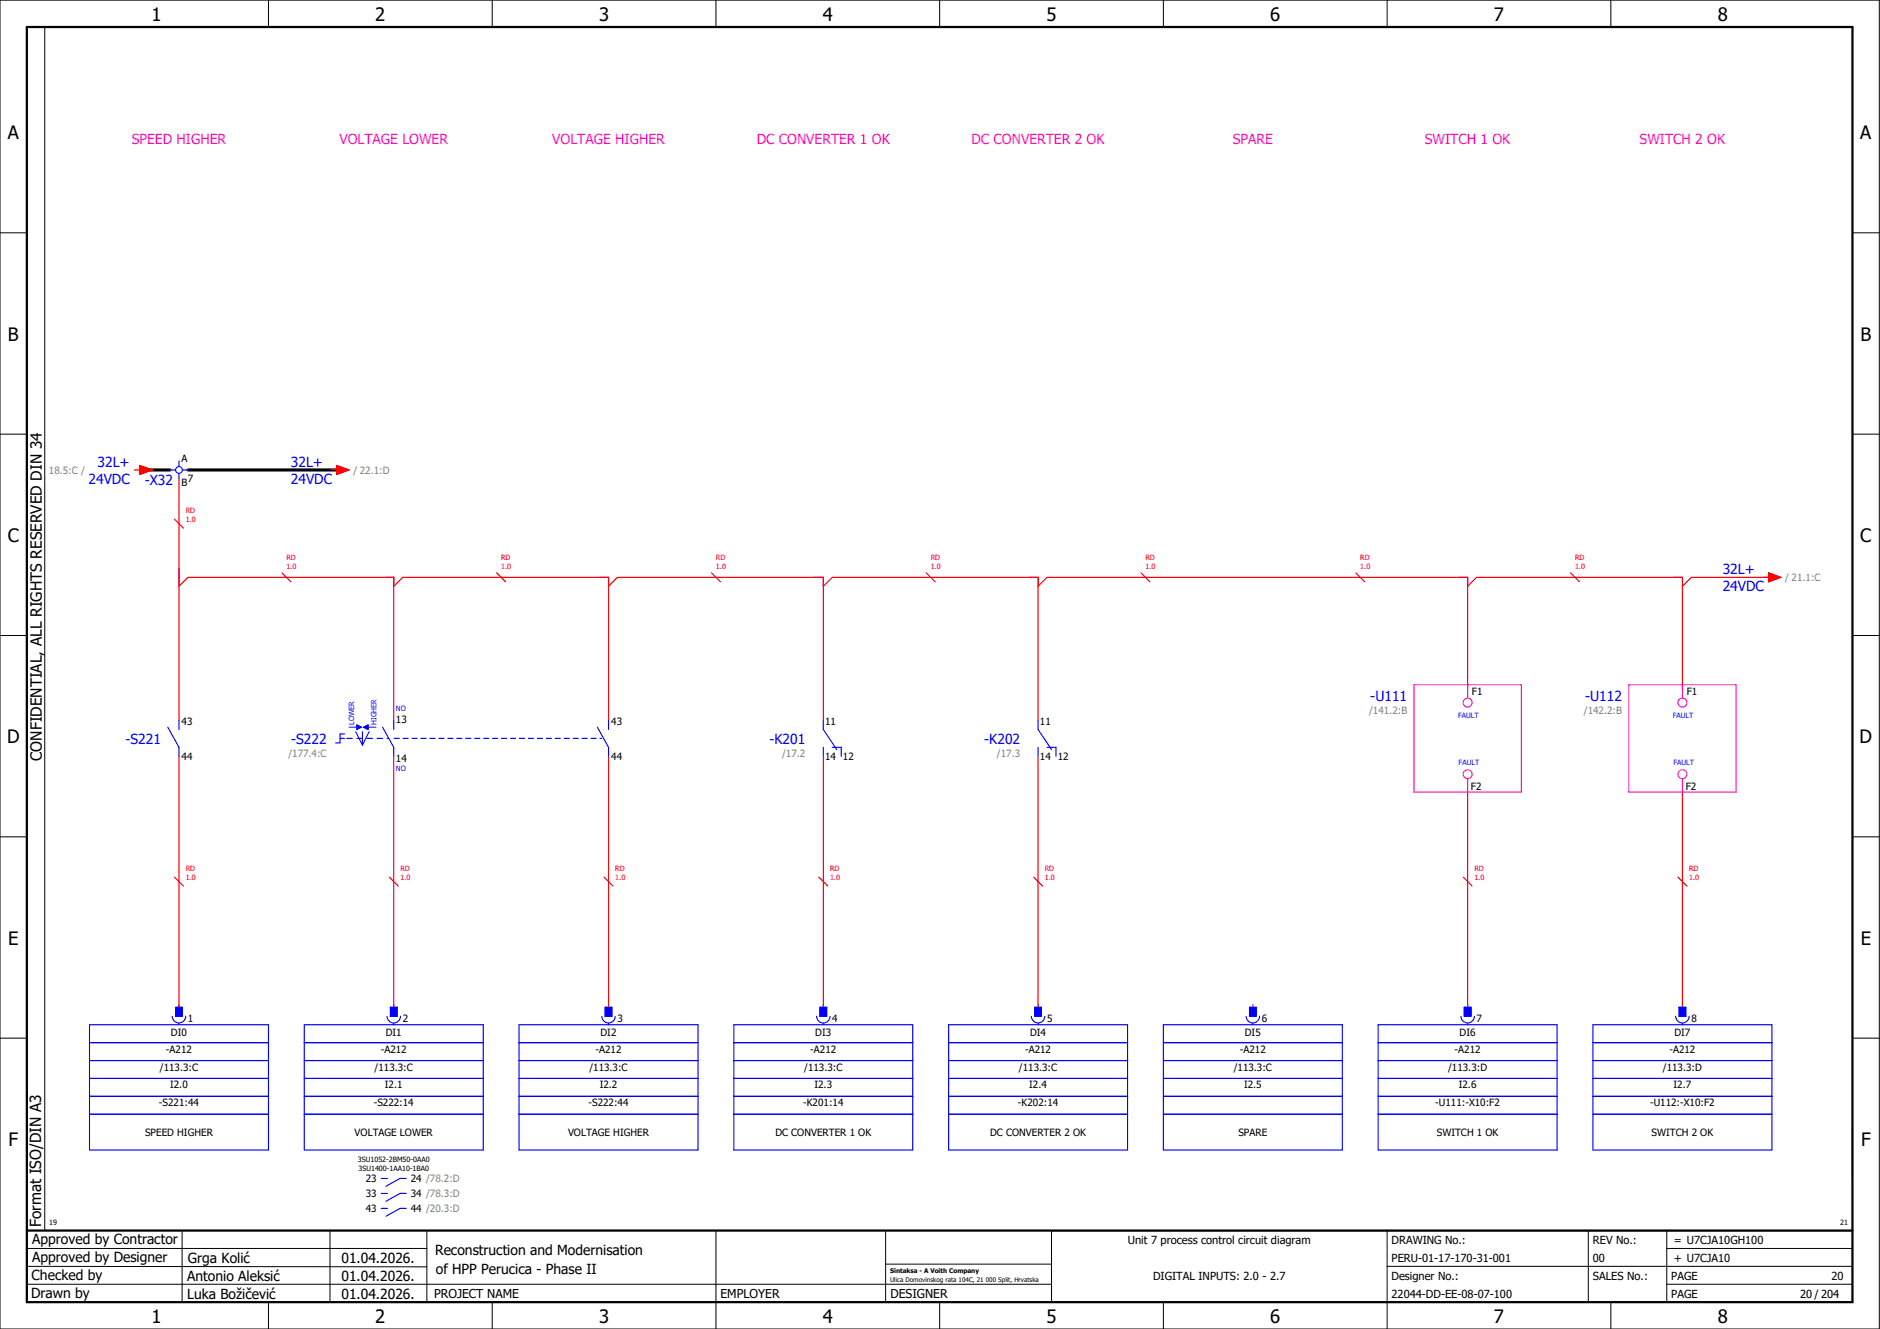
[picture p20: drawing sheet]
<svg xmlns="http://www.w3.org/2000/svg" width="420mm" height="297mm" viewBox="0 0 420 297" stroke-linecap="round" stroke-linejoin="round" font-family="sans-serif">
<defs><g id="words">
<g font-size="4.1">
<text x="33.9" y="4.7">1</text>
<text x="83.9" y="4.7">2</text>
<text x="133.9" y="4.7">3</text>
<text x="183.9" y="4.7">4</text>
<text x="233.9" y="4.7">5</text>
<text x="283.9" y="4.7">6</text>
<text x="333.9" y="4.7">7</text>
<text x="383.9" y="4.7">8</text>
<text x="1.8" y="31.2">A</text>
<text x="415.8" y="31.2">A</text>
<text x="1.8" y="76.2">B</text>
<text x="415.8" y="76.2">B</text>
<text x="1.8" y="121.2">C</text>
<text x="415.8" y="121.2">C</text>
<text x="1.6" y="166.2">D</text>
<text x="415.6" y="166.2">D</text>
<text x="1.8" y="211.2">E</text>
<text x="415.8" y="211.2">E</text>
<text x="1.9" y="256.2">F</text>
<text x="415.9" y="256.2">F</text>
<text x="33.9" y="295.7">1</text>
<text x="83.9" y="295.7">2</text>
<text x="133.9" y="295.7">3</text>
<text x="183.9" y="295.7">4</text>
<text x="233.9" y="295.7">5</text>
<text x="283.9" y="295.7">6</text>
<text x="333.9" y="295.7">7</text>
<text x="383.9" y="295.7">8</text>
</g>
<g font-size="3.4">
<text x="9.4" y="170" transform="rotate(-90 9.4 170)">CONFIDENTIAL, ALL RIGHTS RESERVED DIN 34</text>
<text x="9.2" y="274.3" transform="rotate(-90 9.2 274.3)">Format ISO/DIN A3</text>
</g>
<g font-size="3.1" fill="#f0f">
<text x="29.5" y="32.1">SPEED HIGHER</text>
<text x="75.9" y="32.1">VOLTAGE LOWER</text>
<text x="123.4" y="32.1">VOLTAGE HIGHER</text>
<text x="169.1" y="32.1">DC CONVERTER 1 OK</text>
<text x="217.1" y="32.1">DC CONVERTER 2 OK</text>
<text x="275.5" y="32.1">SPARE</text>
<text x="318.4" y="32.1">SWITCH 1 OK</text>
<text x="366.4" y="32.1">SWITCH 2 OK</text>
</g>
<g font-size="3.1" fill="#00f">
<text x="21.8" y="104.4">32L+</text>
<text x="65" y="104.4">32L+</text>
<text x="19.8" y="108.1">24VDC</text>
<text x="32.3" y="108.3">-X32</text>
<text x="65" y="108.1">24VDC</text>
<text x="385" y="128.4">32L+</text>
<text x="385" y="132.1">24VDC</text>
<text x="306.2" y="156.6">-U111</text>
<text x="354.2" y="156.6">-U112</text>
<text x="28.1" y="166.3">-S221</text>
<text x="65.1" y="166.3">-S222</text>
<text x="172" y="166.3">-K201</text>
<text x="220" y="166.3">-K202</text>
</g>
<g font-size="3.1">
<text x="7.2" y="278.1">Approved by Contractor</text>
<text x="97.2" y="280.5">Reconstruction and Modernisation</text>
<text x="7.1" y="286.1">Checked by</text>
<text x="7.2" y="282.1">Approved by Designer</text>
<text x="41.8" y="286.2">Antonio Aleksić</text>
<text x="42" y="282.3">Grga Kolić</text>
<text x="76.3" y="282.3">01.04.2026.</text>
<text x="76.3" y="286.3">01.04.2026.</text>
<text x="97.4" y="284.8">of HPP Perucica - Phase II</text>
<text x="6.9" y="290">Drawn by</text>
<text x="41.8" y="290.3">Luka Božičević</text>
<text x="76.3" y="290.3">01.04.2026.</text>
</g>
<g font-size="2.7">
<text x="97" y="290.1">PROJECT NAME</text>
<text x="161" y="290.1">EMPLOYER</text>
<text x="199" y="290.1">DESIGNER</text>
</g>
<g font-size="2.5">
<text x="252" y="278">Unit 7 process control circuit diagram</text>
<text x="311" y="278">DRAWING No.:</text>
<text x="356" y="278">REV No.:</text>
<text x="374.1" y="278">= U7CJA10GH100</text>
<text x="257.7" y="286">DIGITAL INPUTS: 2.0 - 2.7</text>
<text x="311" y="286">Designer No.:</text>
<text x="311" y="282">PERU-01-17-170-31-001</text>
<text x="356" y="286">SALES No.:</text>
<text x="356" y="282">00</text>
<text x="373.5" y="286">PAGE</text>
<text x="374.1" y="282.1">+ U7CJA10</text>
<text x="409.3" y="286">20</text>
<text x="311" y="290">22044-DD-EE-08-07-100</text>
<text x="373.5" y="290">PAGE</text>
<text x="402.3" y="290">20 / 204</text>
</g>
<g font-size="2.2" fill="#7ca552">
<text x="10.9" y="105.9">18.5:C /</text>
<text x="79" y="105.9">/ 22.1:D</text>
<text x="399" y="129.9">/ 21.1:C</text>
<text x="306" y="159.5">/141.2:B</text>
<text x="354" y="159.5">/142.2:B</text>
<text x="64.5" y="169.2">/177.4:C</text>
<text x="174.8" y="169.2">/17.2</text>
<text x="222.8" y="169.2">/17.3</text>
</g>
<g font-size="2.2">
<text x="40.6" y="103.2">A</text>
<text x="42" y="107.7">7</text>
<text x="40.6" y="108.7">B</text>
<text x="329" y="155.3">F1</text>
<text x="377" y="155.3">F1</text>
<text x="40.6" y="162">43</text>
<text x="88.5" y="161.6">13</text>
<text x="136.6" y="162">43</text>
<text x="184.4" y="162">11</text>
<text x="232.4" y="162">11</text>
<text x="40.6" y="169.9">44</text>
<text x="88.5" y="170.3">14</text>
<text x="136.6" y="169.9">44</text>
<text x="184.4" y="169.9">14</text>
<text x="188.4" y="169.9">12</text>
<text x="232.4" y="169.9">14</text>
<text x="236.4" y="169.9">12</text>
<text x="328.7" y="176.5">F2</text>
<text x="376.7" y="176.5">F2</text>
<text x="38.2" y="231.5">DI0</text>
<text x="42" y="228.4">1</text>
<text x="86.2" y="231.5">DI1</text>
<text x="90" y="228.4">2</text>
<text x="134.2" y="231.5">DI2</text>
<text x="138" y="228.4">3</text>
<text x="182.2" y="231.5">DI3</text>
<text x="186" y="228.4">4</text>
<text x="230.2" y="231.5">DI4</text>
<text x="234" y="228.4">5</text>
<text x="278.2" y="231.5">DI5</text>
<text x="282" y="228.4">6</text>
<text x="326.2" y="231.5">DI6</text>
<text x="330" y="228.4">7</text>
<text x="374.2" y="231.5">DI7</text>
<text x="378" y="228.4">8</text>
<text x="35.7" y="239.3">/113.3:C</text>
<text x="37.1" y="235.3">-A212</text>
<text x="83.7" y="239.3">/113.3:C</text>
<text x="85.1" y="235.3">-A212</text>
<text x="131.7" y="239.3">/113.3:C</text>
<text x="133.1" y="235.3">-A212</text>
<text x="179.7" y="239.3">/113.3:C</text>
<text x="181.1" y="235.3">-A212</text>
<text x="227.7" y="239.3">/113.3:C</text>
<text x="229.1" y="235.3">-A212</text>
<text x="275.7" y="239.3">/113.3:C</text>
<text x="277.1" y="235.3">-A212</text>
<text x="323.6" y="239.3">/113.3:D</text>
<text x="325.1" y="235.3">-A212</text>
<text x="371.6" y="239.3">/113.3:D</text>
<text x="373.1" y="235.3">-A212</text>
<text x="38" y="243.3">I2.0</text>
<text x="86" y="243.3">I2.1</text>
<text x="134" y="243.3">I2.2</text>
<text x="182" y="243.3">I2.3</text>
<text x="230" y="243.3">I2.4</text>
<text x="278" y="243.3">I2.5</text>
<text x="326" y="243.3">I2.6</text>
<text x="374" y="243.3">I2.7</text>
<text x="35.5" y="247.3">-S221:44</text>
<text x="83.5" y="247.3">-S222:14</text>
<text x="131.5" y="247.3">-S222:44</text>
<text x="179.5" y="247.3">-K201:14</text>
<text x="227.5" y="247.3">-K202:14</text>
<text x="320.8" y="247.3">-U111:-X10:F2</text>
<text x="368.8" y="247.3">-U112:-X10:F2</text>
<text x="32.4" y="253.9">SPEED HIGHER</text>
<text x="79.3" y="253.9">VOLTAGE LOWER</text>
<text x="126.9" y="253.9">VOLTAGE HIGHER</text>
<text x="173.3" y="253.9">DC CONVERTER 1 OK</text>
<text x="221.3" y="253.9">DC CONVERTER 2 OK</text>
<text x="276.8" y="253.9">SPARE</text>
<text x="321.1" y="253.9">SWITCH 1 OK</text>
<text x="369.1" y="253.9">SWITCH 2 OK</text>
<text x="81.8" y="264.3">23</text>
<text x="81.8" y="267.6">33</text>
<text x="91.8" y="264.3">24 /78.2:D</text>
<text x="91.8" y="267.6">34 /78.3:D</text>
<text x="81.8" y="271">43</text>
<text x="91.8" y="271">44 /20.3:D</text>
</g>
<g font-size="1.6" fill="#f00">
<text x="41.5" y="116.7">1.0</text>
<text x="41.5" y="114.8">RD</text>
<text x="64" y="125.3">RD</text>
<text x="112" y="125.3">RD</text>
<text x="160" y="125.3">RD</text>
<text x="208" y="125.3">RD</text>
<text x="256" y="125.3">RD</text>
<text x="304" y="125.3">RD</text>
<text x="352" y="125.3">RD</text>
<text x="64" y="127.2">1.0</text>
<text x="112" y="127.2">1.0</text>
<text x="160" y="127.2">1.0</text>
<text x="208" y="127.2">1.0</text>
<text x="256" y="127.2">1.0</text>
<text x="304" y="127.2">1.0</text>
<text x="352" y="127.2">1.0</text>
<text x="41.5" y="196.7">1.0</text>
<text x="41.5" y="194.8">RD</text>
<text x="89.5" y="196.7">1.0</text>
<text x="89.5" y="194.8">RD</text>
<text x="137.5" y="196.7">1.0</text>
<text x="137.5" y="194.8">RD</text>
<text x="185.5" y="196.7">1.0</text>
<text x="185.5" y="194.8">RD</text>
<text x="233.5" y="196.7">1.0</text>
<text x="233.5" y="194.8">RD</text>
<text x="329.5" y="196.7">1.0</text>
<text x="329.5" y="194.8">RD</text>
<text x="377.5" y="196.7">1.0</text>
<text x="377.5" y="194.8">RD</text>
</g>
<g font-size="1.6" fill="#00f">
<text x="88.5" y="159">NO</text>
<text x="325.9" y="160.6">FAULT</text>
<text x="373.9" y="160.6">FAULT</text>
<text x="79.1" y="162" transform="rotate(-90 79.1 162)">LOWER</text>
<text x="84.1" y="162" transform="rotate(-90 84.1 162)">HIGHER</text>
<text x="88.5" y="172.4">NO</text>
<text x="326" y="171.1">FAULT</text>
<text x="374" y="171.1">FAULT</text>
</g>
<g font-size="1.6">
<text x="80" y="259.8">3SU1052-2BM50-0AA0</text>
<text x="80.1" y="261.7">3SU1400-1AA10-1BA0</text>
<text x="11" y="273.7">19</text>
<text x="411.2" y="273.7">21</text>
</g>
<g font-size="1.4">
<text x="198.9" y="284.4">Sintaksa - A Voith Company</text>
<text x="198.9" y="286.4">Ulica Domovinskog rata 104C, 21 000 Split, Hrvatska</text>
</g>
</g></defs>
<g fill="none" stroke="#000" stroke-width=".22">
<path d="M0 0h420v297h-420zM10 6v269M60 0v6M110 0v6M160 0v6M210 0v6M260 0v6M310 0v6M360 0v6M0 52h6M414 52h6M0 97h6"/>
<path d="M414 97h6M0 142h6M414 142h6M414 176.3v87.4M0 187h6M414 187h6M0 232h6M414 232h6M6 279h89.4M40.7 275v16M73.7 274.9v16M95.4 275.1v16"/>
<path d="M160 275v22M197.9 275.1v16M310 275v22M355 275v16M372.5 279h41.5M372.5 275v16M414 275h-179v16M6 283l89.4 .1M6 287h229M60 291v6M110 291v6M197.9 282.5h37.1"/>
<path d="M210 291v6M260 291v6M310 283h104M360 291v6M372.5 287h41.5"/>
</g>
<path d="M6 6h408v285h-408zM6 275h408" fill="none" stroke="#000" stroke-width=".5"/>
<g fill="none" stroke="#f00" stroke-width=".25">
<path d="M30 105h1.3M31.3 104l2.7 1-2.7 1zM39 116l2 2M40 107v54M74 105h1.2M75.2 104l2.8 1-2.8 1zM40 131l2-2h46v32M63 128l2 2M88 131l2-2h46v32M111 128l2 2M136 131l2-2h46v32M159 128l2 2"/>
<path d="M184 131l2-2h46v32M207 128l2 2M232 131l2-2h94v25M255 128l2 2M303 128l2 2M328 131l2-2h46v25M351 128l2 2M395.2 128l2.8 1-2.8 1zM396 129h-18l-2 2M40 169v56M88 169v56M136 169v56"/>
<path d="M184 169v56M232 169v56M328 177v48M376 177v48M39 196l2 2M87 196l2 2M135 196l2 2M183 196l2 2M231 196l2 2M327 196l2 2M375 196l2 2M280 224.5v.5"/>
</g>
<path d="M32 105h6M42 105h34" fill="none" stroke="#000" stroke-width=".7"/>
<path d="M88 165h46.5" fill="none" stroke="#00f" stroke-width=".25" stroke-dasharray="1.3 .7" stroke-linecap="butt"/>
<g fill="none" stroke="#00f" stroke-width=".25">
<path d="M38 105h1.3M40 103v1.3M40 105.8v1.2M40.8 105h1.2M37.5 162.5l2.5 4.5v2M40 161v2M76 165h1M77 164h-1v2h-1M77.5 165h1.2M79.5 163.5l1.5 3M79.8 165h1.2M81 163.5v3"/>
<path d="M82 165h1.2M82.5 163.5l-1.5 3M84.3 165h1.2M85.5 162.5l2.5 4.5v2M86.5 165h.4M88 161v2M133.5 162.5l2.5 4.5v2M136 161v2M184 161v2l3 4.5M184 167v2M186 167h2v2M232 161v2l3 4.5"/>
<path d="M232 167v2M234 167h2v2M20 237h40M20 229h40v28h-40zM20 233h40M38.5 227.1a1.5 1.5 0 0 0 1.5 1.5 1.5 1.5 0 0 0 1.5-1.5M39.3 225.1h1.5v2h-1.5zM40 228.7v.3M68 237h40M68 233h40M68 229h40v28h-40zM86.5 227.1a1.5 1.5 0 0 0 1.5 1.5 1.5 1.5 0 0 0 1.5-1.5"/>
<path d="M87.3 225.1h1.5v2h-1.5zM88 228.7v.3M116 237h40M116 233h40M116 229h40v28h-40zM134.5 227.1a1.5 1.5 0 0 0 1.5 1.5 1.5 1.5 0 0 0 1.5-1.5M135.3 225.1h1.5v2h-1.5zM136 228.7v.3M164 237h40M164 233h40M164 229h40v28h-40zM182.5 227.1a1.5 1.5 0 0 0 1.5 1.5 1.5 1.5 0 0 0 1.5-1.5"/>
<path d="M183.3 225.1h1.5v2h-1.5zM184 228.7v.3M212 237h40M212 233h40M212 229h40v28h-40zM230.5 227.1a1.5 1.5 0 0 0 1.5 1.5 1.5 1.5 0 0 0 1.5-1.5M231.3 225.1h1.5v2h-1.5zM232 228.7v.3M260 237h40M260 233h40M260 229h40v28h-40zM278.5 227.1a1.5 1.5 0 0 0 1.5 1.5 1.5 1.5 0 0 0 1.5-1.5"/>
<path d="M279.3 225.1h1.5v2h-1.5zM280 228.7v.3M308 237h40M308 233h40M308 229h40v28h-40zM326.5 227.1a1.5 1.5 0 0 0 1.5 1.5 1.5 1.5 0 0 0 1.5-1.5M327.3 225.1h1.5v2h-1.5zM328 228.7v.3M356 237h40M356 233h40M356 229h40v28h-40zM374.5 227.1a1.5 1.5 0 0 0 1.5 1.5 1.5 1.5 0 0 0 1.5-1.5"/>
<path d="M375.2 225.1h1.5v2h-1.5zM376 228.7v.3M20 249h40M20 245h40M20 241h40M68 249h40M68 245h40M68 241h40M116 249h40M116 245h40M116 241h40M164 249h40"/>
<path d="M164 245h40M164 241h40M212 249h40M212 245h40M212 241h40M260 249h40M260 245h40M260 241h40M308 249h40M308 245h40M308 241h40M356 249h40"/>
<path d="M356 245h40M356 241h40M85.2 263.4h1.4M85.2 266.7h1.4M85.2 270.1h1.4M90.8 263.4h-1.4l-3.1 1.7M90.8 266.7h-1.4l-3.1 1.8M90.8 270.1h-1.4l-3.1 1.7"/>
<circle cx="40" cy="105" r=".75"/>
</g>
<g fill="#00f" stroke="#00f" stroke-width=".22">
<path d="M39.3 225.1h1.5v2h-1.5z"/>
<path d="M87.3 225.1h1.5v2h-1.5z"/>
<path d="M135.3 225.1h1.5v2h-1.5z"/>
<path d="M183.3 225.1h1.5v2h-1.5z"/>
<path d="M231.3 225.1h1.5v2h-1.5z"/>
<path d="M279.3 225.1h1.5v2h-1.5z"/>
<path d="M327.3 225.1h1.5v2h-1.5z"/>
<path d="M375.2 225.1h1.5v2h-1.5z"/>
<path d="M79.8 162l1 .5-1 .5z"/>
<path d="M81.3 162.5l1-.5v1z"/>
</g>
<path d="M78 162.5h2.8M79.8 162l1 .5-1 .5zM81.3 162.5h2.7M81.3 162.5l1-.5v1z" fill="none" stroke="#00f" stroke-width=".22"/>
<g fill="none" stroke="#f0f" stroke-width=".25">
<path d="M316 153h24v24h-24zM328 153v3M364 153h24v24h-24zM376 153v3M328 174v3M376 174v3"/>
<circle cx="328" cy="157" r="1"/>
<circle cx="376" cy="157" r="1"/>
<circle cx="328" cy="173" r="1"/>
<circle cx="376" cy="173" r="1"/>
</g>
<g fill="#f00" stroke="#f00" stroke-width=".22">
<path d="M31.3 104l2.7 1-2.7 1z"/>
<path d="M75.2 104l2.8 1-2.8 1z"/>
<path d="M395.2 128l2.8 1-2.8 1z"/>
</g>
<use href="#words"/>
</svg>
